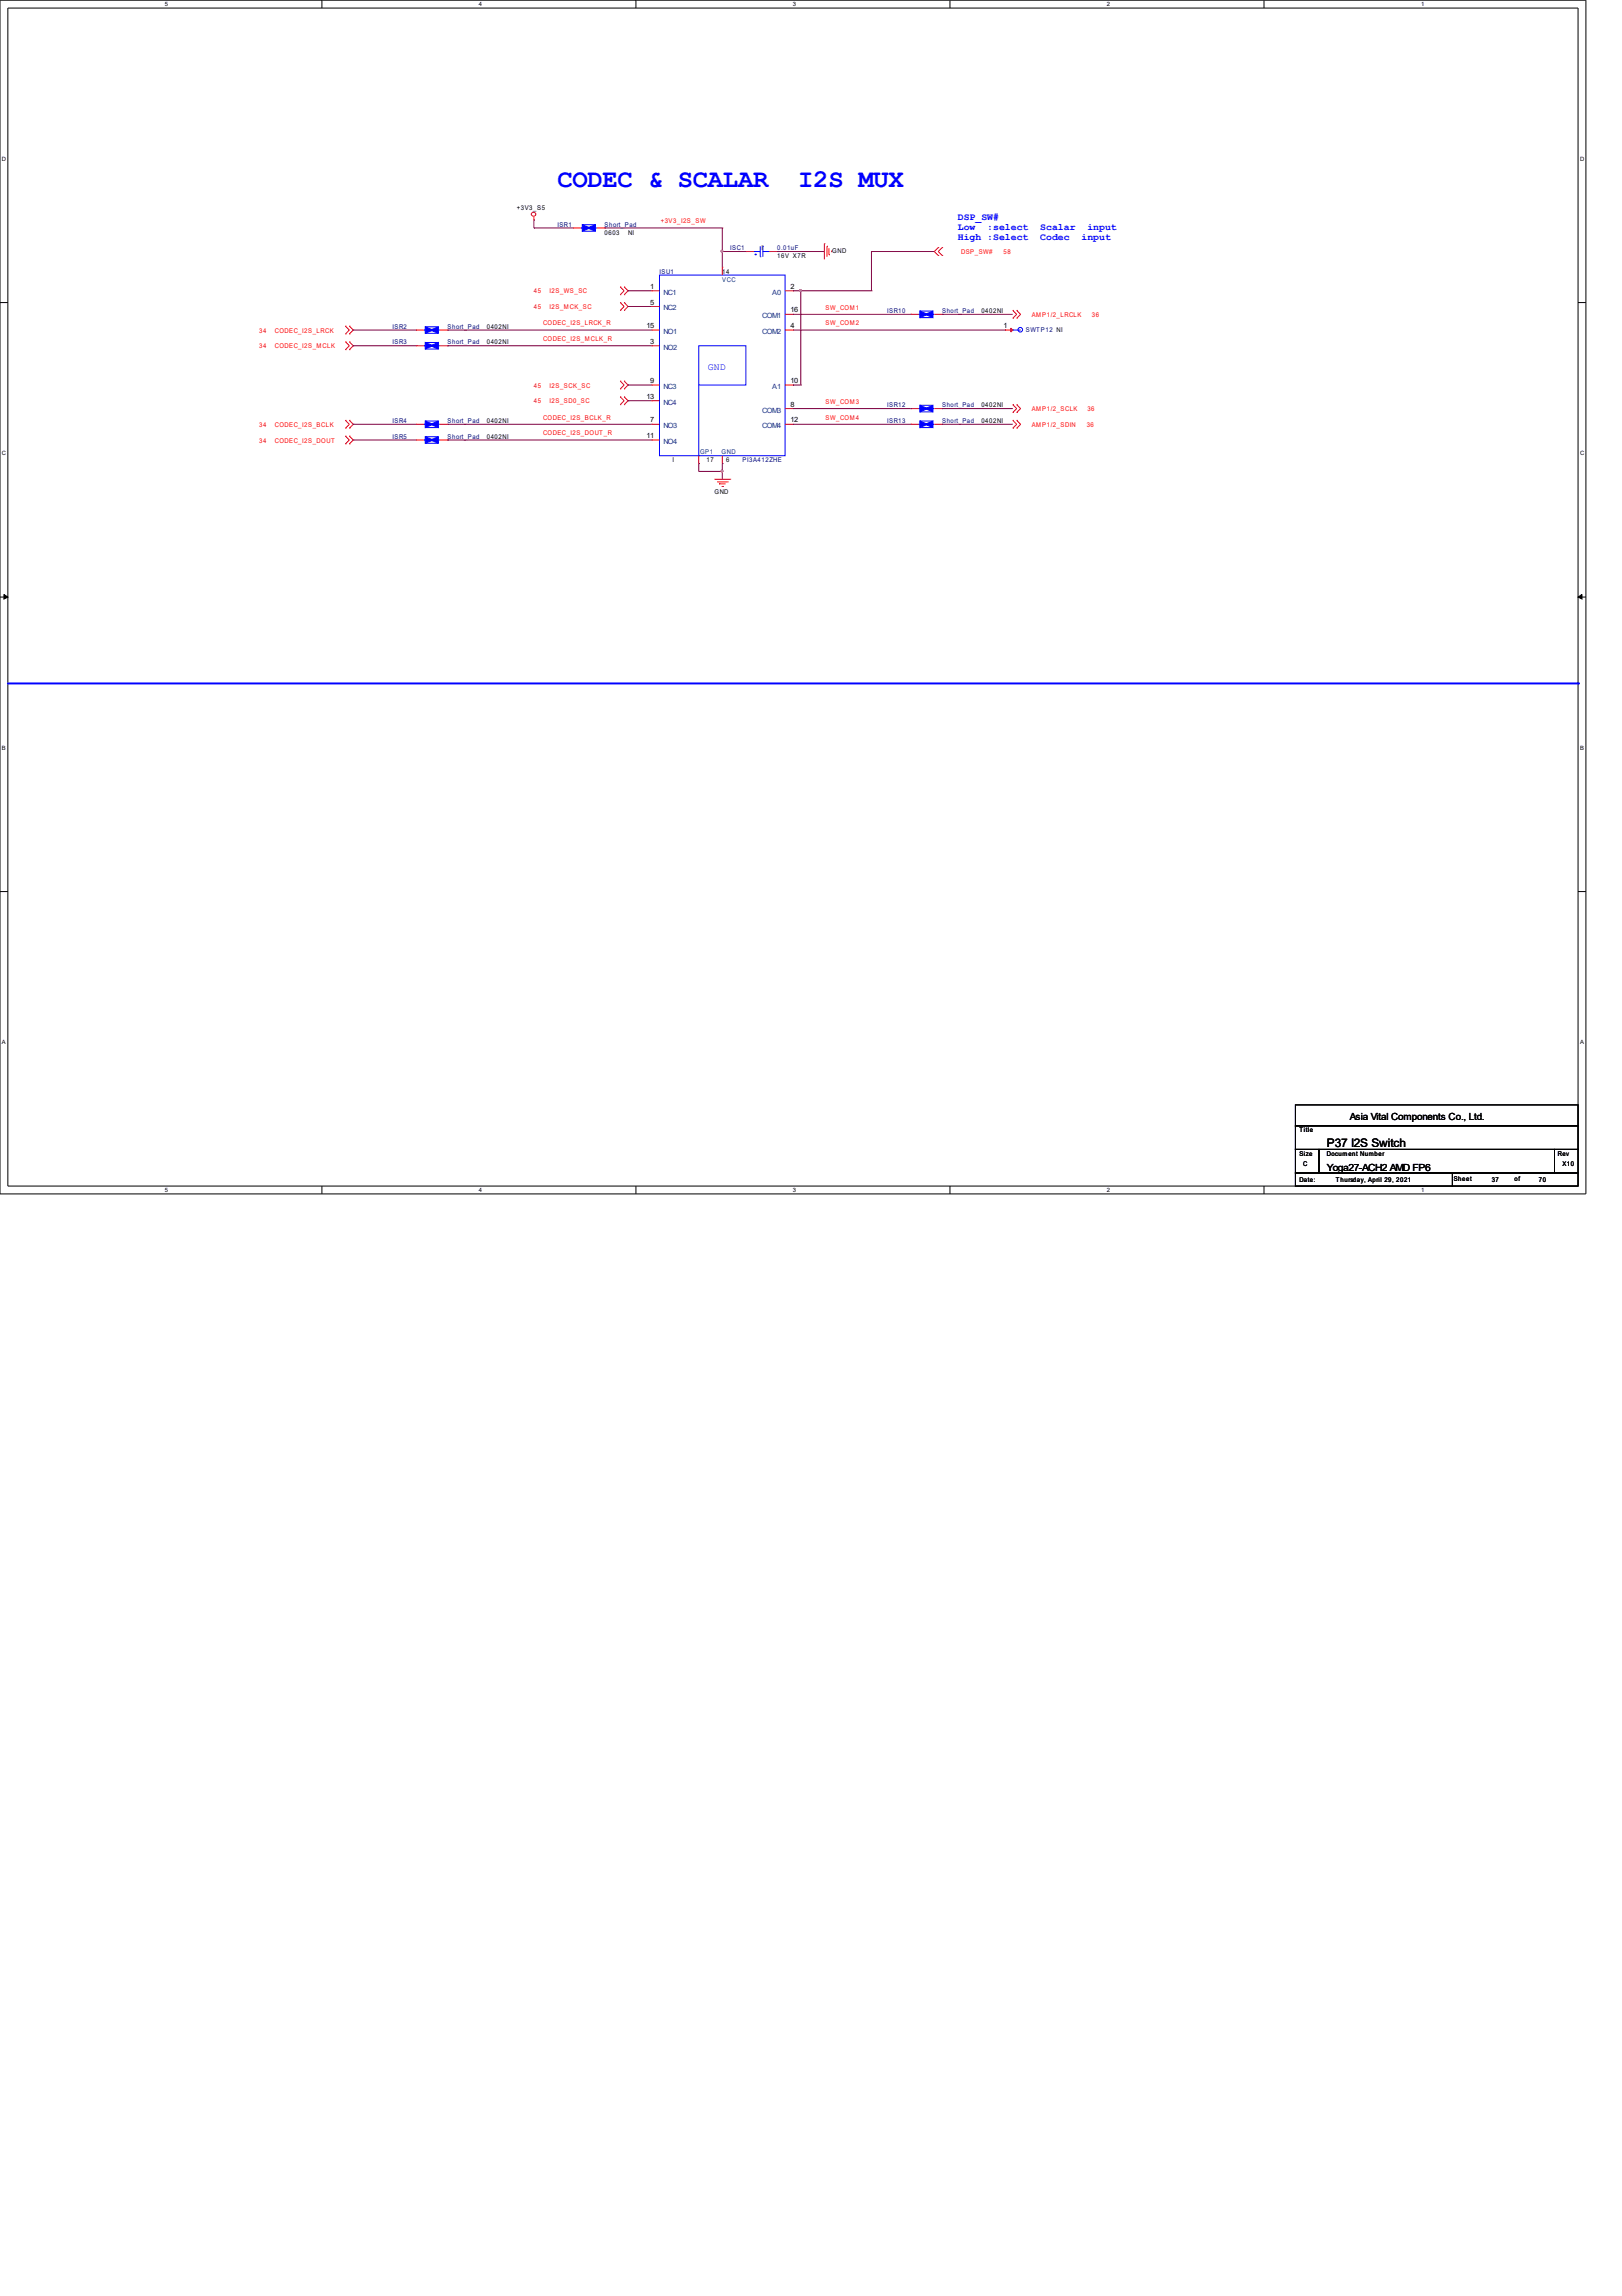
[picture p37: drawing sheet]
<svg xmlns="http://www.w3.org/2000/svg" width="210mm" height="297mm" viewBox="0 0 210 297" stroke-linecap="round" stroke-linejoin="round" font-family="sans-serif">
<defs><g id="words">
<g font-size="3.3" fill="#00f">
<text x="72.1" y="24.2">CODEC &amp; SCALAR</text>
<text x="103.3" y="24.2">I2S MUX</text>
</g>
<text font-size="1.5" x="171.7" y="148.4">P37 I2S Switch</text>
<g font-size="1.3" fill="#00f">
<text x="124" y="28.5">DSP_SW#</text>
<text x="124" y="29.7">Low</text>
<text x="127.8" y="29.7">:select</text>
<text x="134.6" y="29.7">Scalar</text>
<text x="140.7" y="29.7">input</text>
<text x="124" y="31">High :Select</text>
<text x="134.6" y="31">Codec</text>
<text x="140" y="31">input</text>
<text x="91.6" y="47.9">GND</text>
</g>
<g font-size="1.3">
<text x="174.7" y="144.9">Asia Vital Components Co., Ltd.</text>
<text x="171.7" y="151.5">Yoga27-ACH2 AMD FP6</text>
</g>
<g font-size=".9">
<text x="84.2" y="37.4">1</text>
<text x="84.2" y="39.4">5</text>
<text x="102.3" y="40.4">16</text>
<text x="102.3" y="37.4">2</text>
<text x="83.7" y="42.4">15</text>
<text x="84.2" y="44.5">3</text>
<text x="102.3" y="42.4">4</text>
<text x="129.9" y="42.4">1</text>
<text x="83.7" y="51.6">13</text>
<text x="84.2" y="49.6">9</text>
<text x="102.3" y="52.6">8</text>
<text x="102.3" y="49.6">10</text>
<text x="83.7" y="56.7">11</text>
<text x="84.2" y="54.6">7</text>
<text x="102.3" y="54.6">12</text>
</g>
<g font-size=".9" fill="#004080">
<text x="85.9" y="38.1">NC1</text>
<text x="85.9" y="40.2">NC2</text>
<text x="98.6" y="41.2">COM1</text>
<text x="99.9" y="38.1">A0</text>
<text x="85.9" y="43.2">NO1</text>
<text x="85.9" y="45.2">NO2</text>
<text x="98.6" y="43.2">COM2</text>
<text x="85.9" y="50.3">NC3</text>
<text x="85.9" y="52.4">NC4</text>
<text x="98.6" y="53.4">COM3</text>
<text x="99.9" y="50.3">A1</text>
<text x="85.9" y="55.4">NO3</text>
<text x="85.9" y="57.4">NO4</text>
<text x="98.6" y="55.4">COM4</text>
</g>
<g font-size=".8">
<text x="21.3" y=".8">5</text>
<text x="62" y=".8">4</text>
<text x="102.6" y=".8">3</text>
<text x="143.3" y=".8">2</text>
<text x="183.9" y=".8">1</text>
<text x=".3" y="20.8">D</text>
<text x="204.5" y="20.8">D</text>
<text x="66.9" y="27.1">+3V3_S5</text>
<text x="78.2" y="30.3">0603</text>
<text x="81.3" y="30.3">NI</text>
<text x="93.5" y="35.4">14</text>
<text x="98.6" y="32.4">I</text>
<text x="100.6" y="33.4">16V X7R</text>
<text x="107.7" y="32.8">GND</text>
<text x="127" y="40.5">0402NI</text>
<text x="63" y="42.5">0402NI</text>
<text x="63" y="44.6">0402NI</text>
<text x="127" y="52.7">0402NI</text>
<text x=".3" y="58.9">C</text>
<text x="63" y="54.7">0402NI</text>
<text x="63" y="56.8">0402NI</text>
<text x="87" y="59.8">I</text>
<text x="91.4" y="59.8">17</text>
<text x="94" y="59.8">6</text>
<text x="127" y="54.7">0402NI</text>
<text x="204.5" y="58.9">C</text>
<text x="92.5" y="63.9">GND</text>
<text x=".3" y="97">B</text>
<text x="204.5" y="97">B</text>
<text x=".3" y="135.1">A</text>
<text x="204.5" y="135.1">A</text>
<text x="168.1" y="146.5">Title</text>
<text x="168.1" y="149.5">Size</text>
<text x="171.7" y="149.5">Document Number</text>
<text x="201.6" y="149.5">Rev</text>
<text x="21.3" y="154.2">5</text>
<text x="62" y="154.2">4</text>
<text x="102.6" y="154.2">3</text>
<text x="143.3" y="154.2">2</text>
<text x="168.1" y="152.9">Date:</text>
<text x="168.7" y="150.9">C</text>
<text x="172.9" y="152.9">Thursday, April 29, 2021</text>
<text x="183.9" y="154.2">1</text>
<text x="188.1" y="152.9">Sheet</text>
<text x="193" y="152.9">37</text>
<text x="196" y="152.9">of</text>
<text x="199.1" y="152.9">70</text>
<text x="202.2" y="150.9">X10</text>
</g>
<g font-size=".8" fill="#000080">
<text x="72.1" y="29.3">ISR1</text>
<text x="78.2" y="29.3">Short_Pad</text>
<text x="85.3" y="35.4">ISU1</text>
<text x="94.5" y="32.4">ISC1</text>
<text x="100.6" y="32.4">0.01uF</text>
<text x="114.8" y="40.5">ISR10</text>
<text x="121.9" y="40.5">Short_Pad</text>
<text x="50.8" y="42.5">ISR2</text>
<text x="50.8" y="44.6">ISR3</text>
<text x="57.9" y="42.5">Short_Pad</text>
<text x="57.9" y="44.6">Short_Pad</text>
<text x="132.8" y="43">SWTP12 NI</text>
<text x="114.8" y="52.7">ISR12</text>
<text x="121.9" y="52.7">Short_Pad</text>
<text x="50.8" y="54.7">ISR4</text>
<text x="50.8" y="56.8">ISR5</text>
<text x="57.9" y="54.7">Short_Pad</text>
<text x="57.9" y="56.8">Short_Pad</text>
<text x="96.1" y="59.8">PI3A412ZHE</text>
<text x="114.8" y="54.7">ISR13</text>
<text x="121.9" y="54.7">Short_Pad</text>
</g>
<g font-size=".8" fill="#f00">
<text x="85.5" y="28.9">+3V3_I2S_SW</text>
<text x="124.4" y="32.9">DSP_SW#</text>
<text x="129.9" y="32.9">58</text>
<text x="69.1" y="38">45</text>
<text x="69.1" y="40">45</text>
<text x="71.1" y="38">I2S_WS_SC</text>
<text x="71.1" y="40">I2S_MCK_SC</text>
<text x="106.8" y="40.1">SW_COM1</text>
<text x="133.5" y="41">AMP1/2_LRCLK</text>
<text x="141.3" y="41">36</text>
<text x="33.5" y="43">34</text>
<text x="33.5" y="45.1">34</text>
<text x="35.6" y="43">CODEC_I2S_LRCK</text>
<text x="35.6" y="45.1">CODEC_I2S_MCLK</text>
<text x="70.3" y="44.1">CODEC_I2S_MCLK_R</text>
<text x="70.3" y="42.1">CODEC_I2S_LRCK_R</text>
<text x="106.8" y="42.1">SW_COM2</text>
<text x="69.1" y="52.2">45</text>
<text x="69.1" y="50.2">45</text>
<text x="71.1" y="52.2">I2S_SD0_SC</text>
<text x="71.1" y="50.2">I2S_SCK_SC</text>
<text x="106.8" y="52.3">SW_COM3</text>
<text x="133.5" y="53.2">AMP1/2_SCLK</text>
<text x="140.7" y="53.2">36</text>
<text x="33.5" y="57.3">34</text>
<text x="33.5" y="55.2">34</text>
<text x="35.6" y="57.3">CODEC_I2S_DOUT</text>
<text x="35.6" y="55.2">CODEC_I2S_BCLK</text>
<text x="70.3" y="56.3">CODEC_I2S_DOUT_R</text>
<text x="70.3" y="54.3">CODEC_I2S_BCLK_R</text>
<text x="106.8" y="54.3">SW_COM4</text>
<text x="133.5" y="55.2">AMP1/2_SDIN</text>
<text x="140.6" y="55.2">36</text>
</g>
<g font-size=".8" fill="#004080">
<text x="93.5" y="36.4">VCC</text>
<text x="90.6" y="58.8">GP1</text>
<text x="93.4" y="58.8">GND</text>
</g>
</g></defs>
<path d="M0 0h205.2v154.5h-205.2zM1 1h203.2v152.4h-203.2z" fill="none" stroke="#000" stroke-width=".13"/>
<g fill="#fff">
<path d="M21.3 .1h.3v.8h-.3z"/>
<path d="M21.3 153.5h.3v.8h-.3z"/>
</g>
<path d="M41.7 0v1M41.7 153.4v1.1" fill="none" stroke="#000" stroke-width=".13"/>
<g fill="#fff">
<path d="M62 .1h.2v.8h-.2z"/>
<path d="M62 153.5h.2v.8h-.2z"/>
</g>
<path d="M82.3 0v1M82.3 153.4v1.1" fill="none" stroke="#000" stroke-width=".13"/>
<g fill="#fff">
<path d="M102.6 .1h.3v.8h-.3z"/>
<path d="M102.6 153.5h.3v.8h-.3z"/>
</g>
<path d="M122.9 0v1M122.9 153.4v1.1" fill="none" stroke="#000" stroke-width=".13"/>
<g fill="#fff">
<path d="M143.3 .1h.2v.8h-.2z"/>
<path d="M143.3 153.5h.2v.8h-.2z"/>
</g>
<path d="M163.6 0v1M163.6 153.4v1.1" fill="none" stroke="#000" stroke-width=".13"/>
<g fill="#fff">
<path d="M183.9 .1h.2v.8h-.2z"/>
<path d="M183.9 153.5h.2v.8h-.2z"/>
<path d="M.3 20.1h.4v.8h-.4z"/>
<path d="M204.5 20.1h.4v.8h-.4z"/>
<path d="M.3 58.2h.4v.8h-.4z"/>
<path d="M204.5 58.2h.4v.8h-.4z"/>
</g>
<path d="M0 39.1h1M204.2 39.1h1" fill="none" stroke="#000" stroke-width=".13"/>
<g fill="#fff">
<path d="M.3 96.3h.3v.8h-.3z"/>
<path d="M204.5 96.3h.3v.8h-.3z"/>
</g>
<path d="M0 77.2h1M204.2 77.2h1" fill="none" stroke="#000" stroke-width=".13"/>
<path d="M.5 76.9l.5 .3-.5 .3zM204.2 77.2l.5-.3v.6z" fill="#000" stroke="#000" stroke-width=".13"/>
<g fill="#fff">
<path d="M.3 134.4h.3v.8h-.3z"/>
<path d="M204.5 134.4h.3v.8h-.3z"/>
</g>
<path d="M0 115.3h1M204.2 115.3h1M167.6 151.8h20.4v1.6h-20.4zM167.6 148.7h3.1v3.1h-3.1zM167.6 142.9h36.6v2.8h-36.6zM167.6 145.7h36.6v3h-36.6zM170.7 148.7h30.5v3.1h-30.5zM188 151.8h16.2v1.6h-16.2zM201.2 148.7h3v3.1h-3z" fill="none" stroke="#000" stroke-width=".13"/>
<path d="M1 88.4h203.2M204.2 88.4h.1" fill="none" stroke="#00f" stroke-width=".25"/>
<g fill="none" stroke="#f00" stroke-width=".13">
<path d="M69.1 28.5h.1M69.1 28.1v.4M74.2 29.5h1M74.2 29.5h.1M77.2 29.5h1M78.2 29.5h.1M80.3 38.1h.1M80.3 37.1h.1M80.3 39.1h.1M80.3 37.1l.5 .5-.5 .5M80.3 39.1l.5 .6-.5 .5M80.8 37.1l.5 .5-.5 .5"/>
<path d="M80.8 39.1l.5 .6-.5 .5M80.8 37.1h.1M80.8 38.1h.1M80.8 39.1h.1M84.3 37.6h.1M84.3 39.7h.1M84.3 37.6h1M84.3 39.7h1M93.5 34.6h.1M93.5 34.6v1M96.5 32.5h.1M96.5 32.5h1"/>
<path d="M99.6 32.5h1M100.6 32.5h.1M101.6 37.6h1M102.6 37.6h.1M106.7 31.5h.1M106.7 31.5v2.1M107 31.9h.1M107 31.9v1.3M107.3 33h.1M107.3 32.1v.9M107.6 32.5h.1M107.6 32.5v.1"/>
<path d="M121.4 32l-.5 .5 .5 .5M121.4 32h.1M121.4 33h.1M121.9 32l-.5 .5 .5 .5M121.9 33h.1M121.9 32h.1M44.7 43.2h.1M44.7 42.2h.1M44.7 45.2h.1M44.7 44.2h.1M44.7 57.4h.1M44.7 56.4h.1"/>
<path d="M44.7 55.4h.1M44.7 54.4h.1M44.7 42.2l.5 .5-.5 .5M44.7 44.2l.5 .5-.5 .5M44.7 56.4l.5 .5-.5 .5M44.7 54.4l.5 .5-.5 .5M45.2 42.2h.1M45.2 43.2h.1M45.2 44.2h.1M45.2 45.2h.1M45.2 56.4h.1M45.2 57.4h.1"/>
<path d="M45.2 54.4h.1M45.2 55.4h.1M45.2 42.2l.5 .5-.5 .5M45.2 44.2l.5 .5-.5 .5M45.2 56.4l.5 .5-.5 .5M45.2 54.4l.5 .5-.5 .5M53.8 54.9h.1M53.8 42.7h.1M53.8 56.9h.1M53.8 44.7h.1M53.8 54.9h1.1M53.8 42.7h1.1"/>
<path d="M53.8 56.9h1.1M53.8 44.7h1.1M56.9 54.9h1M56.9 42.7h1M56.9 56.9h1M56.9 44.7h1M57.9 54.9h.1M57.9 42.7h.1M57.9 56.9h.1M57.9 44.7h.1M80.3 52.4h.1M80.3 51.3h.1"/>
<path d="M80.3 50.3h.1M80.3 49.3h.1M80.3 40.2h.1M80.3 51.3l.5 .5-.5 .6M80.3 49.3l.5 .5-.5 .5M80.8 51.3l.5 .5-.5 .6M80.8 49.3l.5 .5-.5 .5M80.8 51.3h.1M80.8 52.4h.1M80.8 49.3h.1M80.8 50.3h.1M80.8 40.2h.1"/>
<path d="M84.3 49.8h.1M84.3 51.8h.1M84.3 42.7h.1M84.3 44.7h.1M84.3 54.9h.1M84.3 56.9h.1M84.3 54.9h1M84.3 42.7h1M84.3 56.9h1M84.3 49.8h1M84.3 51.8h1M84.3 44.7h1"/>
<path d="M90.4 60h.1M90.4 59v1M93.5 60h.1M93.5 59v1M101.6 40.7h1M101.6 54.9h1M101.6 42.7h1M101.6 52.9h1M101.6 49.8h1M102.6 40.7h.1M102.6 42.7h.1M102.6 52.9h.1"/>
<path d="M102.6 54.9h.1M102.6 49.8h.1M117.9 40.7h.1M117.9 52.9h.1M117.9 54.9h.1M117.9 40.7h1M117.9 54.9h1M117.9 52.9h1M120.9 40.7h1M120.9 54.9h1M120.9 52.9h1M121.9 40.7h.1"/>
<path d="M121.9 52.9h.1M121.9 54.9h.1M130 42.7h1.1M130 42.7h.1M131.1 40.2h.1M131.1 41.2h.1M131.1 54.4h.1M131.1 55.4h.1M131.1 52.4h.1M131.1 53.4h.1M131.1 40.2l.5 .5-.5 .5M131.1 54.4l.5 .5-.5 .5"/>
<path d="M131.1 52.4l.5 .5-.5 .5M131.6 40.2h.1M131.6 41.2h.1M131.6 54.4h.1M131.6 55.4h.1M131.6 52.4h.1M131.6 53.4h.1M131.6 40.2l.5 .5-.5 .5M131.6 54.4l.5 .5-.5 .5M131.6 52.4l.5 .5-.5 .5M92.5 62h2M92.8 62.3h1.3"/>
<path d="M93 62.6h.9M93 62.6h.1M93.4 62.9h.2M93.6 62.9h.1M94.1 62.3h.1M94.5 62h.1"/>
<circle cx="69.1" cy="27.7" r=".28"/>
</g>
<g fill="none" stroke="#00f" stroke-width=".13">
<path d="M75.2 29.5h.1M75.2 29.5h.2M75.4 29.9h1.6M75.4 29.1h1.6M75.4 29.9h.1M75.4 29.1h.1M77 29.5h.1M77 29.5h.2M85.3 35.6h16.3v23.4h-16.3zM97.5 32.5h.9M97.5 32.5h.1M98.4 33.2h.1"/>
<path d="M98.4 31.9v1.3M98.7 31.9h.1M98.7 31.9v1.3M98.7 32.5h.9M99.6 32.5h.1M54.9 54.9h.1M54.9 42.7h.1M54.9 56.9h.1M54.9 44.7h.1M55 55.3h.1M55 54.5h.1M55 43.1h.1"/>
<path d="M55 42.3h.1M55 57.3h.1M55 56.5h.1M55 45.2h.1M55 44.3h.1M55 55.3h1.7M55 54.5h1.7M55 43.1h1.7M55 42.3h1.7M55 57.3h1.7M55 56.5h1.7M55 45.2h1.7"/>
<path d="M55 44.3h1.7M56.7 54.9h.2M56.7 42.7h.2M56.7 56.9h.2M56.7 44.7h.2M56.7 54.9h.1M56.7 42.7h.1M56.7 56.9h.1M56.7 44.7h.1M90.4 44.7h6.1v5.1h-6.1zM90.4 59h.1M90.4 49.8v9.2"/>
<path d="M118.9 40.7h.1M118.9 52.9h.1M118.9 54.9h.1M119 41.1h1.7M119 40.2h1.7M119 55.3h1.7M119 54.5h1.7M119 53.3h1.7M119 52.4h1.7M119 41.1h.1M119 40.2h.1M119 53.3h.1"/>
<path d="M119 52.4h.1M119 55.3h.1M119 54.5h.1M120.7 40.7h.1M120.7 52.9h.1M120.7 54.9h.1M120.7 40.7h.2M120.7 54.9h.2M120.7 52.9h.2M131.1 42.7h.1M131.1 42.7h1"/>
<circle cx="132" cy="42.7" r=".3"/>
</g>
<g fill="#00f" stroke="#00f" stroke-width=".13">
<path d="M119.7 40.7l1-.5v.9z" fill-rule="evenodd"/>
<path d="M119 40.2l1.1 .5-1.1 .4z" fill-rule="evenodd"/>
<path d="M55.7 54.9l1-.4v.8z" fill-rule="evenodd"/>
<path d="M55 54.5l1 .4-1 .4z" fill-rule="evenodd"/>
<path d="M55.7 42.7l1-.4v.8z" fill-rule="evenodd"/>
<path d="M55 42.3l1 .4-1 .4z" fill-rule="evenodd"/>
<path d="M119.7 52.9l1-.5v.9z" fill-rule="evenodd"/>
<path d="M119 52.4l1.1 .5-1.1 .4z" fill-rule="evenodd"/>
<path d="M55.7 56.9l1-.4v.8z" fill-rule="evenodd"/>
<path d="M55 56.5l1 .4-1 .4z" fill-rule="evenodd"/>
<path d="M119.7 54.9l1-.4v.8z" fill-rule="evenodd"/>
<path d="M119 54.5l1.1 .4-1.1 .4z" fill-rule="evenodd"/>
<path d="M97.7 32.9h.2z" fill-rule="evenodd"/>
<path d="M76 29.5l1-.4v.8z" fill-rule="evenodd"/>
<path d="M75.4 29.1l1 .4-1 .4z" fill-rule="evenodd"/>
<path d="M55.7 44.7l1-.4v.9z" fill-rule="evenodd"/>
<path d="M55 44.3l1 .4-1 .5z" fill-rule="evenodd"/>
</g>
<path d="M130.8 42.4l.3 .3-.3 .3z" fill="#f00" stroke="#f00" stroke-width=".13"/>
<g fill="none" stroke="#800040" stroke-width=".13">
<path d="M69.1 29.5h.1M69.1 28.5h.1M69.1 28.5v1M69.1 29.5h5.1M78.2 29.5h15.3M78.2 29.5h.1M81.3 37.6h3M81.3 39.7h3M81.3 37.6h.1M81.3 39.7h.1M93.5 32.5h.1M93.5 29.5h.1"/>
<path d="M93.5 29.5v5.1M93.5 32.5h3M100.6 32.5h6.1M100.6 32.5h.1M102.6 37.6h.1M102.6 37.6h10.2M103.6 37.6v12.2M112.8 32.5h.1M112.8 37.6h.1M112.8 32.5v5.1M112.8 32.5h8.1M45.7 42.7h8.1"/>
<path d="M45.7 54.9h8.1M45.7 44.7h8.1M45.7 56.9h8.1M45.7 42.7h.1M45.7 44.7h.1M45.7 54.9h.1M45.7 56.9h.1M57.9 42.7h26.4M57.9 54.9h26.4M57.9 44.7h26.4M57.9 56.9h26.4M57.9 44.7h.1"/>
<path d="M57.9 56.9h.1M57.9 54.9h.1M57.9 42.7h.1M81.3 49.8h3M81.3 51.8h3M81.3 51.8h.1M81.3 49.8h.1M90.4 60h.1M90.4 60v1M93.5 60h.1M93.5 60v2M102.6 49.8h.1"/>
<path d="M102.6 42.7h27.4M102.6 40.7h15.3M102.6 54.9h15.3M102.6 52.9h15.3M102.6 49.8h1M103.6 49.8h.1M117.9 40.7h.1M117.9 54.9h.1M117.9 52.9h.1M121.9 40.7h9.2M121.9 54.9h9.2M121.9 52.9h9.2"/>
<path d="M121.9 40.7h.1M121.9 52.9h.1M121.9 54.9h.1M130 42.7h.1M90.4 61h3.1M90.4 61h.1M93.5 61h.1"/>
</g>
<g fill="#f0f" stroke="#f0f" stroke-width=".13">
<circle cx="103.6" cy="37.6" r=".13"/>
<circle cx="93.4" cy="60.9" r=".13"/>
<circle cx="93.4" cy="32.5" r=".13"/>
</g>
<use href="#words"/>
</svg>
